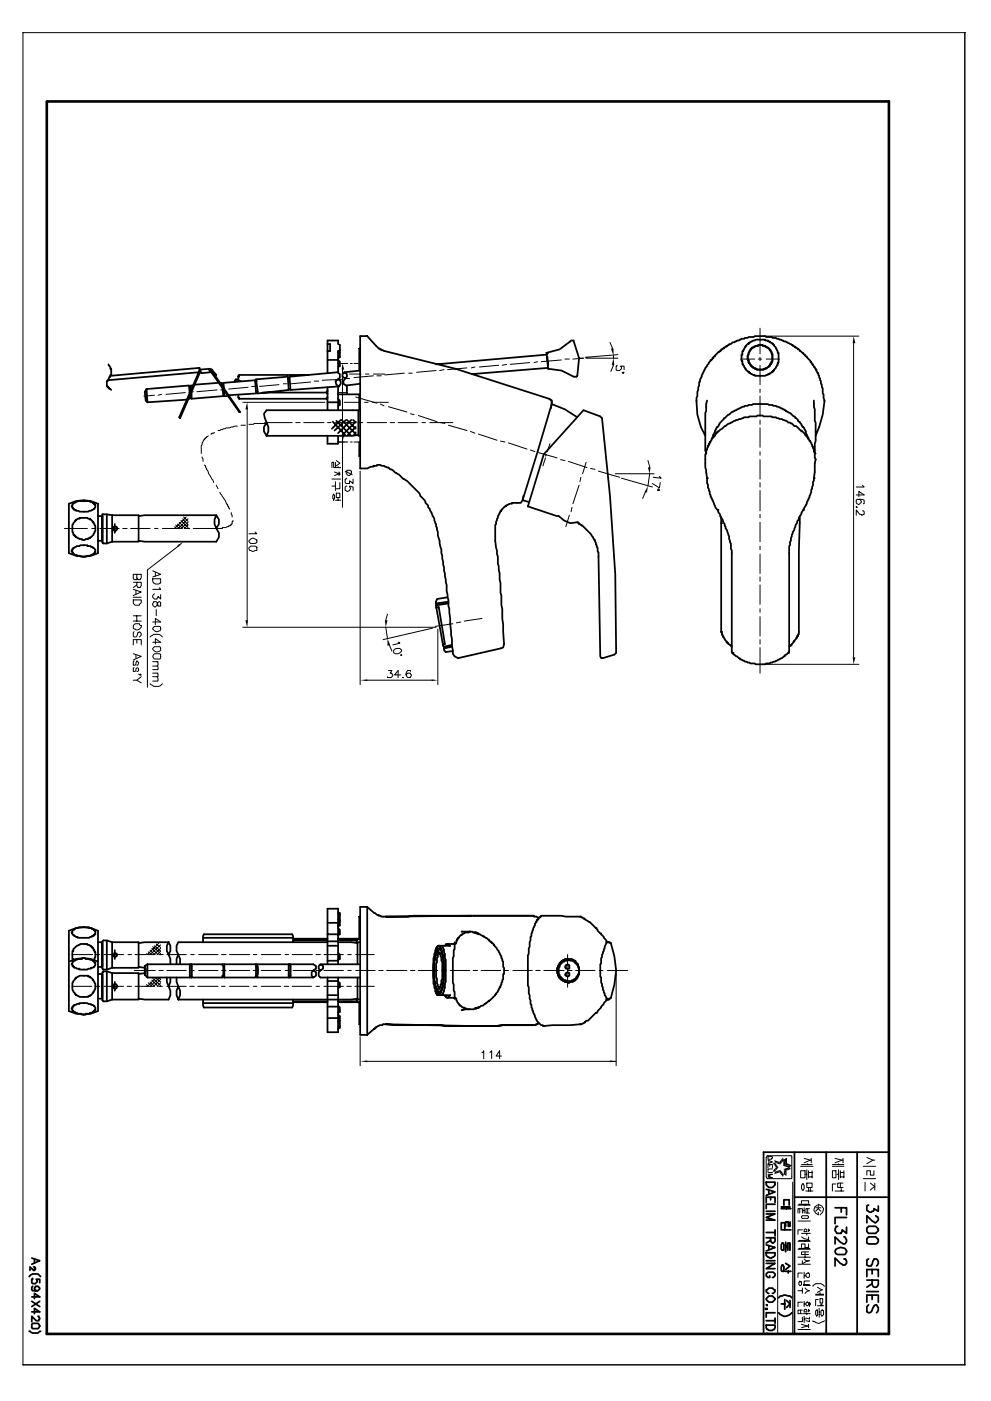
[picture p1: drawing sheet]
<svg xmlns="http://www.w3.org/2000/svg" width="297mm" height="420mm" viewBox="0 0 297 420" stroke-linecap="round" stroke-linejoin="round" font-family="sans-serif">
<g fill="none" stroke="#000" stroke-width=".53">
<path d="M32.5 109.3l.6 .8v.5h.2v1.8h-.2v.6h-.3l-.5 1.3h-.3v1.6h.3l.2 .5 .8 .5M43.9 116.7l-.5 .8 .3 2.6 .5 .5 11.9-.7M43.9 116.7l.3 3.9M43.9 116.7l12.7-1.1 .3 2.4M56.6 115.9h.6M56.9 119.3v.3h-.3M57.4 117.7v1.6M57.9 115.6h-.7v1.3M59.5 111.7l-27.2 2.3M59.8 110.9l3.2-.3 .5 .3 1.3 1.5-.2 .3M63.2 110.9l8.8 12.7h-.3l-8.7-12.5 .2-.2h-.5l.3 .8-2.7 .2-.2-.8h-.3l.3 .3-6.1 14-.3-.3 6.1-14v-.8l-26.7 2.4M65.4 114.8l-6.9 .6"/>
<path d="M65.9 114.8h.5l.3 1.1M66.4 115.1h.5M66.7 116.7l.2 1.8M66.9 118.5v.3l-9.5 .8v-.3h-.5v-.5M66.9 118.5h.3v.3h.8M67.2 116.7l-.3-1.9 9.6-.8 .2 3.5h.6M67.2 117.5v1M70.6 113.8v.5M71.4 119.1l.3 .5zM71.4 113h.3M71.4 113v1.3M71.4 118.5v.6"/>
<path d="M71.7 112.4l-.3 .6M71.7 112.4h20.6M71.7 119.6h26.2M72.2 114.3h-.5l-.3-.5h-.8l-.2 .8M76.5 114.3h.5M76.7 113.8l9.6-.8 .2 3.9-9.2 1.1zM76.7 117.5v.5l-8.2 .5M78.6 117.7h19.3M86.8 113.2l-.5 .3M97.9 117.7l.3 .6M98.2 116.9v.6h-.3v.2M98.2 107.9h3.1l.6 .6v1.3l-.6 .3"/>
<path d="M98.2 119.1l-.3 .5zM98.2 116.1v6.9M98.2 103.2h.8v2.1h-.8M101.3 113.8l.6-.6v-1l-.8-.5-14.3 1.3 .3 3.7h-.6M101.3 113.8l.8 .5v.8l-.5 .8M101.3 113.8l-.8 .5 .3 1.1 .8 .5M101.3 119.6l.6 .5v1.3l-.6 .3M101.3 115.9v7.1M101.3 118.3h6.7M101.6 115.9l-14.5 1v-.2M101.6 105.6l.3 .2v1.4l-.6 .2M101.9 105v.6l-.6 .2"/>
<path d="M101.9 105v-1.6l-.6-.2v-1.1h-3.1v9.8M101.9 105l-.6 .3v6.4M103.2 111.7l.8 .5v.8l-.5 .5-.8-.5v-.8zM103.5 113.5l-.6 .8v.8l.8 .5 4.3-.5M104 115.6v2.7M107.7 118.3v4.7M108 104.5h-.3v6.6M108 111.1l-4.8 .6M163.8 105.8l3.9-1 3.5-2.7h.8l1.6 5.3-.6 5.3-.2 .3h-.8l-3.7-1.9-4-.5zM164 106.9l.3 2.6M164.3 105.8l-.5 .6-33.1 2.9M164.6 110.6h-.3v-.3l-22.7 1.9"/>
<path d="M223.3 104h.3v-.3l.8-.5 .2-.5 1.9-.8h2.9v.2h.8v.3h.5v.3l.8 .2v.3l.5 .2 .6 .8 .5 1.1v.5h.3v2.9h-.3v.8h-.3l-.8 1.6h-.2l-.3 .6-.8 .2v.3h-.5v.2h-.5l-.3 .3h-3.2v-.3h-.5l-1.1-.5v-.2h-.2v-.3l-.8-.5v-.3h-.3l-.5-1.3h-.3v-1.1h-.2v-1.8h.2v-1.1h.3zM227.8 103.4l1.6 .3v.3l.8 .2 .5 .8h.3l.2 1.1h.3v2.1l-.3 .3v.5l-.5 .3v.5l-1.3 .8h-.5v.3h-1.1M227.8 103.4l1.6 .3v.3l.8 .2 .5 .8h.3l.5 1.1v2.4h-.3v.5h-.2l-.3 .8-1 .5v.3l-1.9 .3M227.8 103.4h-.5v.3h-.8l-.5 .3v.2h-.6v.3h-.2l-.6 .8-.5 1.3 .3 2.1h.2l.6 1.1 1 .5v.3l1.6 .3M227.8 103.4h-.5v.3h-.8l-1.6 1.1-.8 1.8v1.3h.3a2.43 2.43 0 0 0 1.3 2.2v.2l1.1 .3v.3h1M79.9 126.7l.5 1.4v1.3l-.5 1.3-.8-1.3v-1.3zM98.2 130.7v2.4h3.1v-2.4M98.2 120.6h3.1M99.8 126.5l3.7 3.9M100.8 126.2l4.2 4.2M102.1 125.9l-2.6 2.7M102.4 125.9l4.2 4.3"/>
<path d="M103.7 125.9l-3.4 3.2M104 125.9l2.6 2.7M105.3 125.9l-4 4M105.8 125.9l.8 .8M106.6 126.5l-3.9 3.9M106.6 128.1l-2.4 2.3M106.6 129.6l-.5 .8M107.4 123v7.7h.6M107.4 130.4l-1.8 .3h-25.7M107.7 132.6v4.2h.3M108 123h-28.1l-.8 1.1 .8 2.6M165.1 122.5l.3-2.4-.8-.5-28.1-9-21.4-5.3-.3-.3h-.5v-.2h-.5v-.3h-.3l-3.4-3.7h-2.1v39.7h2.1l1-.5h.8v-.3h1.1v-.3l2.1 .3 1.3 .5 3.2 2.1 1.3 1.4 1.1 .5 2.6 2.6a2.54 2.54 0 0 1 1.3 1.9l1.4 1.3 .2 .8 .8 .8v.5l.6 .6 .7 2.1 .6 .8v.5l.5 1.1v.8l.3 .2 .2 2.4 1.1 4.2 .8 6.4 .8 4.2v1.9l.8 5.3 1 13.5 .6 .7 1 .6 13.5-3.2 .3-1.1-.5-10.5-.3-1.1v-2.9l-.3-.8-.2-5.8-1.4-9.8v-4.8l.3-.2v-.8l.3-.3 .2-1.3 .8-1.6h.3v-.3l1-1h.3v-.3l1.1-.5h.8v-.3h2.6l.5-.8 .3-1.3"/>
<path d="M173 125.1l-3.7-2.3-3.9-1.6-8.8 28.8 1.9 .5M174.9 123l5 1.9 .5 .5 2.4 23.3 1.6 23.5 .3 23.6-.5 .5-3.5 1.1h-.5l-.3-.6-.5-31.2-.3-.2v-1.1l-.5-1.1-.3-1.3h-.2l-.8-1.6-2.7-2.6h-.2v-.3l-.8-.2-.3-.6a5 5 0 0 1-5.8-1.8h-.5l-8.8-2.9 4.8-15.6zM211.4 130.7a19.4 19.4 0 0 1-2.6-11.4l.8-3.7v-1h.2v-.8l1.6-3.5 1.6-2.4 .8-.5v-.2l.5-.3v-.3l1.1-1h.2l.6-.8 .8-.3v-.3l.8-.2v-.3l.7-.3v-.2h.6l.5-.5h.5l2.2-1.1h.7l1.4-.5h1.6l.2-.3h3.2l.3 .3h1.8v.2h1.1l.2 .3 1.4 .3 .8 .5h.5l2.1 1v.3l.8 .3v.2l.8 .3 .5 .8 1.1 .5 .2 .6 .8 .5 1.1 1.6h.3l.2 .8h.3l.2 .8h.3l.3 .8h.2l.3 1h.3l.2 1.3 .6 1.1v.8l.2 .3v.7l.3 .3v1.6l.3 .3 .2 1.8a27.8 27.8 0 0 1-2.6 10.6M211.7 135.7v.3v-.3M211.9 120.1l-.2 1.1v2.1l-.3 .5v11.4l.3 .5M213.5 131.5l1.3-3.4 .6-.3 .2-.8 1.4-1.3v-.3h.2l2.1-1.8 3.2-1.6 1.6-.3 .3-.3h1l.3-.2h4.5l.3 .2h1l.3 .3 1.6 .3 2.1 1v.3l1.3 .5 1.1 1.1h.2l1.4 1.6h.2l.8 1.6 .5 .2 1.4 3.2M243.9 120.1l.3 6.1 .3 .5v5.6l-.3 .8v2.9h.3M244.5 129.4h.2M20.6 151.1a9.5 9.5 0 0 1 8.8 0v14.8a9.5 9.5 0 0 1-8.8 0zM21.7 151.1l1.6-.8h3.7v.2h.5l.5 .3 .3 .5h.3v.8l-.3 .6-1.8 .8h-2.7l-.2-.3h-.8v-.3h-.6v-.2l-.5-.3v-.5h-.3l.3-.3zM22.5 156.1l.8-.5h.5v-.3h2.4l.3 .3h.5v.2l.8 .6 .2 .5a3 3 0 0 1 0 3.4l-.7 .8h-.3v.3h-.5v.3h-.8l-.3 .2h-.8v-.2h-.8l-1-.6-.6-.8h-.2v-.5l-.3-.3v-2.1zM32 154.2v8.8"/>
<path d="M33.6 154.5l-2.9-.3v4.3v-3.7h-1.3M33.6 154.5h7.9v8h-7.9M33.6 154.5v8M34.1 158h.8l.3 .5-.3 .5-.5 .3-.5-.8zM34.4 157.2v2.6M64.8 154.5h-21.4l-1.9 .3M64.8 158.5l-.5-1.3v-1.4l.5-1.3 .8 1.3v1.4l-.8 1.3 .8 1.3v1.3l-.8 1.4h-21.4l-1.9-.3M211.9 143.4a23.2 23.2 0 0 1-.2-8.5h.2l.3-1.3h.3v-.5h.2v-.5h.3l.5-1.4 .8-.5 .5-1.1 .6-.2a16.3 16.3 0 0 1 7.1-4l.5-.3h1.4l.2-.2h2.2l.2-.3h1.6l.3 .3h2.3l.3 .2h1.1l1 .6h.8l1.3 .5 .6 .5 1 .3 .8 .8h.6l1.3 1.3h.2v.3h.3l.8 .8 .8 1.3h.3l.2 .8h.3l.5 1v.6h.3l.2 1.6h.3v1.8l.3 .5-.3 1.1v2.6l-.3 1.9M211.9 143.4v1.6l.3 .3v1l.5 1.1 .3 1.6 .8 1.3 .8 2.1 .5 .5M211.9 143.4h.3M215.1 152.9l1.6 3.5a25.9 25.9 0 0 1 2.6 9.5v29.9h.3M215.1 152.9h.3"/>
<path d="M215.9 154.8l.3 .5v1.6M216.2 156.9v32.5M216.2 156.9h.2M239.7 154.8l-.2 10.3v25.1h-.3l-.3 1.1h-.2l-1.4 2.1-.5 .3M240.8 152.9l-1.9 3.5v.5l-1.3 2.6-.5 1.9v.8l-.3 .3v1l-.3 .3v31.7l-.2 .3M240.8 152.9h.2M243.9 143.4l-.2 2.1-.5 1.3-.3 1.6-1.1 2.1v.6l-1 1.8M243.9 143.4h.3M21.7 164.6l1.3-.8h.8l.3-.3h2.1v.3h1.1v.2h.5v.3l.8 .5v.8h-.3l-.5 .8-1.9 .3a1.72 1.72 0 0 1-1.8 0h-1.1v-.3l-1-.2v-.3h-.3v-.5h-.3v-.3h.3zM29.4 162.2h1.3v-3.7v4.2h.3v.3h1l1.6-.5M134.1 179.1l-3.1 .5-.3 1.9M130.7 182.3l.8-.3 1.9 11.1h-.6"/>
<path d="M133.1 193.9v1.1l.5 .5 2.1-.2M134.4 181l-3.7 .5 2.1 12.2 .3 .2M134.4 180.4l-3.7 .6M135.5 193.9l-2.4 .6M135.5 193.4l-2.4 .5M216.2 189.4v.3h.2v.8h.3v.5h.3l.8 1.6h.2v.3h.3v.2l1 .8M216.2 189.4h.2M219.1 193.7h.2M219.6 195.8l.3 .5 2.4 1.6 2.6 1.1h1.3l.3 .2h2.9l.3-.2h1l.3-.3 1.3-.3 2.1-1 1.9-1.6M219.6 195.8h.3M236.3 195.8h.2M236.8 193.7h.3"/>
<path d="M236.8 193.7l-.3 .2M21.7 279.1l.5-.2v-.3l1.4-.5h3.1v.2h.8v.3h.5v.3l.6 .2v1.1l-.6 .3v.2h-.5v.3h-.5l-.3 .2h-3.4v-.2h-.5l-1.1-.8-.3-.5h.3zM25.1 278.1l-2.3 .2-2.2 .8v24.1l2.2 .8 2.3 .3M25.1 278.1l2.2 .2 2.1 .8v9.3l-2.1-.8-2.2-.3M98.2 276.8h3.1M101.3 278.3l.6 .6v1.3l-.6 .3M101.3 273.6l.6 .2v.6l-.6-.3M101.3 275.7l.6 .5v1.3l-.6 .3M101.9 274.4v1.6h-.3M108 274.9h-.3v6.6l-.8 .5h-5.6M110.1 272l2.1 1.8 .8 .6h.5v.2h.5l.3 .3h1.6M110.1 272h-2.1v38.4h2.1"/>
<path d="M110.1 272v38.4M115.6 274.9h6.6l1.6-.3h17.5zM138.6 279.4h-.2h2.4M140.8 279.4l-.3 .3h-1.1l-1 .5v.3h-.3l-.5 .7h-.3v.3h-.2v.5h-.3v.8M140.8 279.4h.8l.5 .3M140.8 279.4h.2M141.3 274.6h18.8M159.8 274.6l.3 .3h.8l.5 .3v.2M173.8 274.9l-11.6-.3-.3 .6-.5 .2-.3 .6h-.2v.5h-.3l-.3 .5v.5l-.5 .8-.3 1.4-.2 .2v.8l-.3 .3-.2 2.9-.3 .5v1.6l-.3 .5v9l.3 .6v1.8l.3 .5 .5 3.8 .2 .2 .3 1.3 .5 .8v.6a4.8 4.8 0 0 0 1.9 2.3h.5v.3h.3M173.8 274.9l1.4 .5v.3l1.5 .8 1.9 1.8M173.8 274.9h.3M178.6 278.3l.5 .8 .8 .8h.3v.3l1.8 2.4"/>
<path d="M178.6 278.3h.3M21.7 288.4l1.6-.8h1.3v-.3h.8l.3 .3h1.3v.3l1 .2v.3l.6 .3v.8l-.3 .5-1 .2v.3h-.8l-.3 .3h-2.4v-.3l-1.6-.3v-.2l-.5-.3v-.5h-.3l.3-.3zM22 287.9v-.3h-.3v-2.4h.3v-.5l1-1.1 1.1-.5h2.1v.3l1.1 .2 .5 .8h.2v.6h.3v.5h.3v1.6l-.3 .2v.6h-.3M22.8 293.2l1-.6h2.7v.3h.5v.3h.3l.5 .7h.2v.3a3 3 0 0 1 0 3.5h-.2l-.5 .7h-.3v.3h-.5v.3h-2.7l-1-.6-1.1-1.5v-2.2zM25.1 287.3l-2.3 .3-2.2 .8M29.4 299.5h1.3v-3.7v4.2h.3v.3h1l1.6-.5M29.4 290h1.3v-3.7v4.2l.3 .3h1l1.6-.6M29.4 282.6h1.3v3.7v-4l.3-.3h1l1.6 .6M29.4 288.4v14.8l-2.1 .8-2.2 .3M32 282v8.8M32 291.3v9M33.6 291.8l-1.6-.5h-1v.3h-.3v4.2v-3.7h-1.3"/>
<path d="M33.6 291.8h7.9v8h-7.9M33.6 282.6h7.9v7.6h-7.9M33.6 282.6v7.6M33.6 291.8v8M33.9 286.3l.5-.6 .8 .6-.3 .5-.5 .3zM34.1 295.3l.3-.3 .5 .3 .3 .5-.3 .5-.5 .3-.5-.8zM34.4 285v2.6M34.4 294.5v2.6M41.5 290l1.9 .2M43.4 289.7v.5l.3 .3v1.3l-.3 .6 .8 .8M43.4 291.8l-1.9 .3M43.4 289.7v2.7h.3"/>
<path d="M44.2 289.2h13M44.2 289.2l-.8 .5M44.2 289.2v4M50 293.2v1.3l.5 1.3M50.5 295.8l.6 1.3v1.3l-.6 1.4h-7.1l-1.9-.3M50.5 282.6h-7.1l-1.9 .2M50.5 282.6l.6 1v1.6l-.6 1.1-.5-1.1v-1.6zM50.5 286.3l.6 1.3v1.6M51.1 293.2v1.3l-.6 1.3M52.9 293.2v1.3l.5 1.3M53.4 286.3l-.5 1.3v1.6M53.4 286.3l.6 1.3v1.6"/>
<path d="M53.4 295.8l.6 1.3v1.3l-.6 1.4-.5-1.4v-1.3zM56.9 289.2v4h-12.7M56.9 289.5h.5M57.2 292.9v.3h.2M57.4 292.6v.6M57.4 289.2h-.2v.3M57.4 289.2v3.7h-.5M57.4 289.2h9.5M60.9 282.6v-1.9l.2-.5h26.5l.2 .5v1.9M60.9 299.8v1.8l.2 .6h26.5l.2-.6v-1.8M60.9 281.2h26.9M66.7 289.2l.2 .5v2.7l-.2 .2v.6h-9.3"/>
<path d="M66.7 292.9h.5h-.3M66.7 289.5h.5M67.2 292.6v.6M67.2 289.2h9.5v3.7l-.2 .3h-9.3M67.2 289.2v4M67.2 289.2l-.3 .3M76.7 289.5h.3M76.7 292.9h.6M77 289.5v.5l.3 .2-.3 3M77 289.2l.3 .5v2.7l-.3 .2v.6M77 289.2h16.9l.8 .5v.8l-.8 .5M77 289.2v.3"/>
<path d="M86.5 289.2v4h-9.5M86.5 289.5h.3M86.5 292.9h.3M86.8 289.5h.3v3.1h-.3v.3M86.8 293.2h7.1M86.8 289.2v.3M86.8 292.9v.3M87.1 289.2v3.7l-.3 .3M87.8 281.5h10.4M87.8 282h10.4M93.4 291.6l.5-.6 .8 .6v1l-.8 .6-.5-.6zM95.5 289.7l.5-.5 .8 .5v.8l-.8 .5-.5-.5z"/>
<path d="M96 291l-.5 .6v1l.5 .6h12M96 289.2h12M98.2 282.6h-44.8l-.5 1v1.6l.5 1.1M98.2 289.2v-16.7h3.1v16.7M98.2 293.2v16.4h3.1v-16.4M98.2 280.2h3.1M98.2 282.3h3.1M98.2 283.6h3.1M98.2 288.1h3.1M98.2 298.4h3.1M98.2 294.2h3.1M101.3 285.7l.6 .6v1.3l-.6 .3"/>
<path d="M101.3 294.5l.6 .2v1.4l-.6 .2M101.3 282.6h4l1.9 .2M101.3 281.5h6.7M106.9 281.5v1.3M106.9 299.5v1.1M107.2 293.2v6.6h.8M107.2 299.5l-1.9 .3h-51.9M108 282.6h-.8v6.6M129.9 291v1.9l.3 .3v1.8h.2v1.1h.3v.5l.5 .8h.8M130.7 284.4l.5-.8h.6v.3h.2v.5h.3l.3 1.6 .2 .3v1.3l.3 .3v6.3l-.3 .3v1.6l-.2 .2-.3 1.4-.5 .7h-.8v-.5h-.3M130.7 284.4l-.3 .6v.7l-.2 .3v1.1l-.3 .2v7.7l.3 .3v1h.2v1.1h.3v.5M130.7 297.9l.5 .5h3.7l-.2 .6-.6 .2"/>
<path d="M131 284.4h.8l.5 .8 .3 1.9 .2 .2v2.4l.3 .5-.3 4.8h-.2v1.3h-.3v.8h-.3v.6h-.2v.2h-.6l-.2-.5h-.3l-.3-1.9-.2-.2v-1.6l-.3-.3v-4.5l.3-.5v-1.6l.2-.3 .3-1.5h.3zM131 285.5h.5l.3 .5h.2l.3 2.1 .3 .3v5.3l-.3 .2v1.4h-.3v.8h-.2v.5h-.8v-.3h-.3l-.3-1.8-.2-.3v-6.3h.2v-1.4h.3zM131.8 285.7h-.3l-.3 .6v.8h-.2v1.6l-.3 .2v4.3l.3 .2v1.6l.8 1.6M132 284.7l-1 .3v.5h-.3l-.3 1.6-.2 .2-.3 3.7M132.6 283.6l.2 1.1h.3v1l.3 .3v1.3l.2 .6v6.6l-.2 .2v1.6l-.3 .3v.8l-.5 1M133.4 283.6l.2-.5h.8l.3 .5h.2h-3.7l-.5 .8M133.4 298.4v.3l.7 .5M134.1 299.2h2.4M134.1 283.1h2.4M136 283.1h.3v-.5l.2 .5h-.2v1.6l-.3 .3v1.8l-.3 .5v7.4l.3 .6v1.8l.3 .3v1.6l.2 .5-.5-.3M136.8 299.5l.3 1.1 .5 .8h.3v.2l.7 .6h.6v.2l1.6 .3M143.4 280.2v-.3l-1.3-.2h.8v.2l.5 .3h.5l1.1 .5v.3l1.6 .8v.2l.5 .3 .3 .5 .8 .6v.2l1.3 1.6 .8 1.6 .3 1.3 .2 .3v1.6l.3 .2-.3 3.5-.2 .2-.6 2.2h-.2l-.6 1.3-2.4 2.6h-.2v.3l-1.1 .5v.3l-.8 .5h-.5l-.8 .6"/>
<path d="M167.7 289.5l1.1-1.1 1.9-.5 .2 .2h.8l.5 .3 .3 .5 .5 .3 .3 1h.3v1.6l-.6 1.1h-.2v.3l-.8 .5v.2h-.5l-.3 .3h-1.6v-.3l-1.1-.2-.2-.5a3.6 3.6 0 0 1-.8-3.2h.2zM168 288.4l.8-.3v-.2h.5v-.3h1.1h-.8l-1.1 .5v.3l-.5 .3-.3 .8h-.2v.5h-.3v2.1l.5 1.1h.3v.2l.8 .5v.3l.5 .3h.8l.3 .2-.3-.2h-.8l-1-.6-.3-.5-.5-.2v-.6h-.3v-.5l-.2-.3v-1.6h.2v-.5zM169.6 291.8l.5-.2 .6 .2v.8l-.6 .3-.5-.3-.3-.2zM169.6 289.5l.5-.3 .6 .3v1h-1.1l-.3-.5zM170.4 287.6h1.1l.5 .3v.2h.5l.5 1.1h.3v.5l.3 .3v2.4h-.3l-.3 1h-.2v.3h-.3l-.3 .5-.5 .3h-.8l-.5 .2M181.8 282.6h1v.2h.3M183.1 299.2l-.5 .3v.3h-.8v.2l-2.7 3.2v.3l-.5 .2M183.1 282.8l-1.3-.2-.6 1.8-.2 .3v.5l-.3 .3v.5l-.3 .3v.8l-.2 .2v1.6l-.3 .3v3.7l.3 .3v1.5l.2 .3 .3 1.9 1.1 2.6 .5 .3 .8-.6M183.1 282.8a22 22 0 0 1 0 16.4M21.7 301.9l.5-.3v-.2l1.6-.3v-.3h2.4l.3 .3h.8v.3l1 .2 .3 .6v.7l-.6 .3v.3l-1 .2v.3l-2.4 .3-.3-.3-1.8-.3v-.2l-.8-.3v-.5l-.3-.3h.3zM60.9 300.8h26.9M87.8 300.6h10.4"/>
<path d="M87.8 300.3h10.4M98.2 305.3h3.1M98.2 301.9h3.1M101.3 301.6l.6 .6v1.3l-.6 .2M101.3 304.3l.6 .5v1.3l-.6 .3M101.3 300.3h5.6l.8 .3v6.6h.3M101.3 300.6h6.7M101.6 306.1l.3 .3v1.8l-.6 .3M101.9 307.7l-.6 .3M112.2 308.5l-2.1 1.9M112.2 308.5h.3M115.6 307.2l-1.8 .2-1.6 1.1"/>
<path d="M115.6 307.2l26.2 .5h-8.2l-1.6-.3h-12.9zM140.8 302.7l-2.4 .2h.2M140.8 302.7h1.3M141.8 307.7h.3M142.1 307.7l17.7-.3zM142.3 302.4l-.2 .3 1.3-.5zM143.4 302.2h.3M161.4 306.9h-.3v.3h-.5v.2h-.8M163 307.7h.3M173.8 307.2l-10.8 .5M173.8 307.2h.3M178.6 303.7l-2.4 2.4h-.5l-.3 .5-1 .6h-.6"/>
<path d="M178.6 303.7h.3M229.7 354.5h2.6v.8l-.8 .8h-1l-.8-.8zM229.7 356.7l2.6 .7-2.6 1.1M230.5 356.9v1.1M231 359v.8M238.1 345.5v54.5M238.1 359h28.3M247.7 345.5v54.5M256.9 345.5v54.5M266.4 345.5h-37.5v54.5M9.5 377.3l2.4 .8-2.4 1M10.1 379.9l.5 .3v.5l-.5 .3v-.3h-.3l-.8-.8v1.1"/>
<path d="M10.3 377.6v1M229.7 360.6v-1.6h2.6v1.6M229.7 364.1h2.6l-2.6 1 2.6 .8h-2.6M229.7 371.2h2.6v1.1l-.5 .5-.8-.5v-1.1M229.7 373.3l2.6 .8-2.6 1.1M229.7 375.7h2.6a1.38 1.38 0 0 1-1.6 1.6 1.44 1.44 0 0 1-1-1.6zM229.7 378.9h2.6l-2.6 1.6h2.6M229.7 363.3h2.6M229.7 369.6h2.6M229.7 378.1h2.6M230.5 373.6v1M231 372l-1.3 .8"/>
<path d="M232.3 361.2h-2.6v1.3M232.3 368.8v1.9M234.2 361.9h2.6M234.2 362.5h2.9M234.4 372.8h.3l.3 .5v1.3l-.3 .3-.5-.3v-1.3zM234.4 379.4h.3l.3 .5v1.1l-.3 .3-.5-.3v-1.1zM234.7 374.9h.3M235 361.4v-1.6h1.5v1.6M235.2 368.8h-1v-2.1h1v2.1h1.9M235.5 378.9l1.3 .8-1.3 1M235.5 372.5v2.9M235.5 373.9h.5"/>
<path d="M235.7 361.9v.6M236 374.9v-2.1h.8v2.1M236.5 372.8v2.1M236.8 366.4v1.4h-.5v-1.4h-.8v1.4M250.3 362.2h3.4v2.1M250.6 374.6a2.04 2.04 0 0 1 3.1 .6l-.5 1h-2.1l-.5-.2-.3-.6zM251.1 367.8h-.5a1.65 1.65 0 0 0 .2 2.1h1.4l.2-1.1 1.3 1.1v-1.9M252.2 362.2v1.3M252.9 370.9a1.07 1.07 0 0 1 .9 1.2 1.07 1.07 0 0 1-1.1 1l-2.4-2.2v2.2M252.9 377.6h.6l.2 .5v.8l-.5 .5a4.7 4.7 0 0 1-2.9-2.1v2.4M253.7 365.1h-3.4v1.9M259.8 368.3l.6-.5h2.1l.8 .8v.5l-.8 .8h-2.1l-.6-.5z"/>
<path d="M259.8 371.5l.6-.6h2.1l.8 .8v.6l-.3 .5-.5 .3h-2.1l-.6-.3zM260.4 361.4l-.6 .3v1.3l.8 .5 1.1-.2 .2-.3v-.5l1.4 .8v-1.6M260.4 377.6l-.6 .2v1.6l.6 .3h.7l.8-2.1h.8a1.28 1.28 0 0 1 0 2.1M262.5 364.6l.5 .3 .3 .5v.5l-.8 .8-1.1-.5-1.6-1.6v2.1M8.7 382.8l1.1-.7h1.6l.8 .7M8.7 399.3a4.1 4.1 0 0 0 2.7 .5l.8-.5M9.5 388.9h2.4l-1.6-1v1.6M9.5 393.4h2.4l-1.6-1v1.6M9.5 390.3l2.4 1.5M9.8 383.4v.2h-.3v1.1l.3 .3h.8l.5-.6v-.5l-.2-.3h1v1.1M9.8 385.8l-.3 .2v.8l.3 .3h1.6l.5-.8-.5-.5h-.8l-.3 .8 .3 .5h.5M9.8 396.9h1.6l.5 .8-.3 .5-.2 .3h-1.6l-.3-.3v-1.1z"/>
<path d="M11.4 394.8h.2l.3 .5-.3 .8h-.7l-1.4-1.3v1.5M11.9 390.3l-2.4 1.5M229.4 392.4v.2h.5v-.2l-.2 .2h.2M229.7 389.5l.8-.8h1l.8 .8v.2l-.8 .8h-1l-.8-.8zM229.7 391.3h.2v.3zM229.7 397.4h2.6v.8l-.3 .5-.5 .3h-1l-.6-.3-.2-.5zM229.7 396.1h2.6M230.5 387.9l-.8-.6v-.5l.8-.5h1l.8 .5v.5l-.8 .6M230.7 382.6v.5h-.5l-.5-.5v-.5l.5-.6h1.6l.5 .6v.5l-.8 .5M232.3 393.7h-2.6v1.3M232.3 395.3v1.6M233.4 389.2l.5-.5 1.1-.3 1.8 .3 .5 .5"/>
<path d="M233.4 393.7a2.38 2.38 0 0 0 3.9 0M234.2 391.1h1M234.7 381.3h.3M235.2 381.3h1.9M235.2 389.7v2.9M235.7 390l1.1 1.1-1.1 1M236.3 381.3v.5M236.8 390v2.1M259.8 382.8v-2.1h3.5v2.1M259.8 383.9h3.5v1.3l-.6 .8h-.8l-.2-.2-.3-.6v-1.3M259.8 390.5v-2.1h3.5v2.1M259.8 387.3h3.5"/>
<path d="M260.4 391.3l-.6 .5v1.6l.6 .3 .7-.3 .8-1.8 .8-.3a1.51 1.51 0 0 1 0 2.4M261.4 380.7v1.4M261.4 388.4v1.3M261.4 385l-1.6 1M229.7 400l.2-.2v.2z"/>
</g>
<g fill="none" stroke="#000" stroke-width=".3">
<path d="M6.9 9.8h282.3v399.5h-282.3zM289.5 9.8h-.3v399.5M227.8 98.4v7.7M46.3 118.5l-3.2 .3M48.4 118.3l-1 .2M55.6 117.7l-5.9 .6M57.9 117.5l-1.3 .2M65.1 116.9l-6.1 .6M67.2 116.7l-1.1 .2M70.4 114.3h1M74.3 116.2l-5.8 .5M75.4 115.9h1.3"/>
<path d="M83.6 115.4l-5.8 .5M84.9 115.1h1.1M93.1 114.6l-5.8 .5M94.2 114.3h1.3M98.2 102.1h.2M101.3 117.7h2.7M101.3 109h2.9M102.4 113.8l-5.8 .2M102.7 110.9v41.2M103.7 113.5h1.1M104.8 112.2h3.4M105 109h.6"/>
<path d="M106.1 109h1.8M106.6 119.1l6.4 1.8M109.5 112.2h1.1M111.9 112.7l-5.8 .5M111.9 112.2h3.5M113 112.7h1.3M121.2 111.9l-5.8 .5M122.5 111.9h1.1M130.7 111.1l-5.8 .6M133.1 110.9l-1.3 .2M140 110.3l-5.9 .6M142.3 110.1l-1 .2"/>
<path d="M149.5 109.5l-5.8 .6M151.9 109.3l-1.4 .2M158.7 108.7l-5.8 .6M161.1 108.5l-1 .2M168.3 107.9l-6.1 .6M169.3 107.7h1.4M173.6 107.4h1.3l-3.2 .3M175.7 107.4h9.5M182.8 102.7l.8 1.8M183.9 106.6v.8M183.9 109.5l-.8 1.9M184.9 109.5v.3h-.2v1.1l.2 .2h.8l.6-.5v-.5l-.3-.3h1.1v1.1"/>
<path d="M185.2 106.4l-9.8 .8M186.5 111.7h.6l-.3 .2h-.3zM222 107.7h4.2M227.3 107.7h1M227.8 107.2v1M227.8 109.5v5.9M227.8 116.7v1M227.8 118.8v6.1M228.6 100.8h28.8M229.7 107.7h3.9M255.9 102.9v94.2M60.6 137.1l.3 .5v.8"/>
<path d="M61.4 139.4l2.6 5.3M62.4 130.7l-.5 .3-.3 .5h-.2v.3h-.3l-.5 1v.6l-.3 .2v2.4M64.3 129.6l-1.1 .6M71.2 127.8h-.8l-1.6 .5h-1.1l-1.8 .8h-.5M72.2 127.5h1.4M72.8 120.6h24.6M74.1 122.8v63.2M87.6 126.7h-8.2v.3h-3.2l-.3 .3h-1.3M88.6 126.7h1.4M91 126.7h6.1M98.2 126.7h1M100.5 138.6v1.6h1.6"/>
<path d="M100.5 126.7h5.9M100.8 138.1l1.1 .8-1.1 .8M101.3 140v.2M101.3 132.6h2.9M103.2 120.6h4.7M105 132.6h.6M106.1 132.6h1.8M107.7 126.7h1M107.7 136.8h.2M109.3 120.6h1M110.1 126.7h5.8M111.7 120.6h4.7"/>
<path d="M114 121.2l1.1 .5M116.4 122l5.6 1.6M116.9 126.7h1.4M119.3 126.7h5.8M123 124.1l1.1 .3M125.4 124.6l5.6 1.9M126.5 126.7h1M128.9 126.7h6.8M132 126.7l1.3 .3M134.4 127.5l5.6 1.6M141 129.4l1.3 .5M143.4 130.2l5.6 1.8"/>
<path d="M150 132.3l1.3 .3M152.4 132.8l5.6 1.9M159 134.9l1.3 .6M161.4 135.7l5.6 1.6M163.5 137.3l-.8 2.4M163.8 136.3l-.3 .5M164.8 133.1l-.8 2.4M168 137.8l1.3 .3M170.4 138.4l5.5 1.8M175.7 138.6l-1.1 3.5M194.2 138.1l.5 1.9M227.8 125.9v1.4"/>
<path d="M227.8 128.3v5.8M227.8 135.5v1M227.8 137.8v5.9M19.3 158.5h6.9M27.5 158.5h1.1M29.9 158.5h5.8M36.8 158.5h1.3M39.2 158.5h5.8M46.3 158.5h1.1M48.7 158.5h5.8M52.4 158l.3 .5M52.7 157.4l1 1.1"/>
<path d="M53.2 157.2l1.6 1.3M53.7 156.6l1.9 1.9h1.3M54.2 156.1l2.2 2.1M54.8 155.6l1.6 1.8-1.1 1.1M55 155l1.4 1.4M55.8 155l-3.4 3.5M56.4 156.6l-2.2 1.9M56.4 155.6l-3 2.9M64.8 145.5l.6 1.1M65.9 147.6l1.6 2.4 .5 1.3h.3v.6h.2v.5h.3v.3M69.3 153.7l.3 1.3M69.8 156.1v.3h-.2v.8h-.3l-.2 .5h-.6v.3h-.5l-.3 .2h-1v.3h-8.8"/>
<path d="M76.5 159.5l.5 .6h-2.4M99.5 140.2v-1.6h.5v1.6h.5M99.5 143.7h2.6M99.5 145.8h1M100 148.2a1.51 1.51 0 0 1 0 1.8 1.51 1.51 0 0 1 0-1.8zM100.3 141.6l1.3 .5-1.3 .5M100.5 144.5v2.6M100.5 150h1.6M100.8 147.9h1.1v1.3h-1.1zM101.3 149.5v.5M101.6 141.6v1M101.9 144.7v1.9h-1.1"/>
<path d="M101.9 141.8v.5M103.5 141.3l2.1 1M104 141h1l.3 .3v.8l-.5 .5-.8-.3-.3-.5zM104 143.4l-.5 .3v1l.2 .3h1.1v-.8l1 .8v-1.3M104 145.8l-.5 .3v1l.5 .3 .8-.3 .2-.5-.2-.8 1 .3v1M107.9 141.3v64M170.7 154.5l-1.1 3.5M171.4 152.1l-.2 1.4M173.6 145.5l-1.9 5.6M174.1 143.1l-.3 1.4M177 140.5l1.3 .3M179.4 141.3l6.3 1.8"/>
<path d="M184.4 142.1h11.7M186.3 143.4l9.2 2.7M193.4 147.6l-.8 1.9M194.7 142.1l-.5 3.7M197.1 146.8l.3-.2 .2 .5h-.5zM197.6 142.9l.6 .5-2.4-.3M197.9 144.7l-.3 1.6-2.1-1.3M227.8 144.7v1.4M227.8 147.1v6.1M227.8 154.3v1M227.8 156.6v5.9M256.6 148.4h2.4l-1.6-1v1.6"/>
<path d="M256.6 151.9l.3 .2h-.3zM257.4 149.8h.3l.5 .7-.8 .8-.8-.5v-.8l.3-.2h1.6l.5 .2v1.1h-.2M258.5 145.5l.5 .6h-2.4M258.5 153.2l.5 .3v.8l-.8 .2v-.2h-.5l-1.1-1.4v1.6M40 174.6h2.3v1.1l-.2 .5h-.8l-.3-.5v-1.1M40 176.7l2.3 .8-2.3 1.1M40 179.9h2.3v.8l-.5 .8h-1.3l-.5-.5zM40 179.1h2.3M40.7 177v1.1M41 172.2v1.1l.3 .5h.8l.2-.5v-1.1h-2.3v1.4l.2 .2h.8v-.5M41 175.4l-1 .8M45.8 171.2l2.4 1-2.4 .8"/>
<path d="M45.8 173.6h2.4v1.3l-.6 .3h-1l-.6-.3-.2-.5zM46.3 178.1l-.5 .5v.5l.5 .6h.8l.3-.8 .8 .8v-1.4M46.6 171.7v1.1M47.9 176.2l.3 .5h-2.4M53.4 163.8l-9.2 7.1v35.2M74.6 162.2l.5-.5 .8-.3 1.1 .5v.8l-.5 .3h-1.4zM74.6 164.3l.5-.5h1.4l.5 .2v1.1h-.5a1.17 1.17 0 0 1-1.9-.5zM227.8 163.8v1M227.8 166.2v5.8M227.8 173v1.4M227.8 175.4v5.8M40 187.6l.5-.5h1.3l.3 .5h.2a1.3 1.3 0 0 1-.7 1.2 1.3 1.3 0 0 1-1.4-.2l-.2-.2z"/>
<path d="M40 193.4v-1.6h2.3v1.6M40 196.1l2.3 .7-2.3 1.1M40 184.7h2.3M40 186.3h2.3M40.2 189.4l-.2 .3v1.1l.2 .2h.5l.3-.2 .3-1.1 .5-.3 .5 .6v.5l-.5 .5M40.2 198.2l-.2 .2v1.1h.5l.2-.3 .3-1 .5 .5-.2 .8h-.3M40.7 196.3v1.1M41 184.7v1.6M41 191.8v1.1M45 191a3.2 3.2 0 0 1 2.6-.8l1.1 .8M45.8 186.5h2.4l-1.6-1v1.8M45.8 188.4l.5-.5h1.6a.94 .94 0 0 1 0 1.3l-.8 .2a1.38 1.38 0 0 1-1.3-1z"/>
<path d="M45.8 192.6h2.4l-1.6-1v1.5M45.8 194.5l.5-.6h1.6a.94 .94 0 0 1 0 1.4l-.8 .2a1.38 1.38 0 0 1-1.3-1zM45.8 198.4h1.6M46 180.4h.8l.6 1.4h.8v-1.1l-.3-.3-.5 .3a1.38 1.38 0 0 1-1.1 1.3l-.5-.5zM46.3 196.1h1.6a1.32 1.32 0 0 1 0 1.5h-1.6l-.3-.2-.2-.6zM46.8 182.8v1.9M47.1 198.4l.3 .3v.8l-.3 .3h-1.3M47.1 199.8l.3 .2v.8h-1.6M72.8 188.1h57.9M115.6 188.1l.6 3.5M116.2 184.1l-.6 1.9M116.7 193.4l.8 1.9"/>
<path d="M118 195l.8-.5h1.1l.5 .5a1.51 1.51 0 0 1-2.4 .8zM119.3 192.6l.6 .3-2.2 .5M120.1 196.3h.3v.3h-.3zM129.6 188.4l-14.8 3.4M130.7 182h.3M131.2 188.6v16.7M132.8 193.7l.3 .2M135.7 187.1l-5.3 .8M138.1 186.5l-1.3 .3M144.5 185.5l-5.3 .8M227.8 182.6v1M227.8 184.9v5.9"/>
<path d="M227.8 191.8v1.3M227.8 194.2v7.7M228.6 199.2h28.8M40.2 200.3h-.2v1h.5l.5-1 .5 .3v.5l-.5 .2M41 204l1.3 .8M41.5 202.1l.3 .3h.5l-.2-.3v.3M42.3 202.9l-1.3 1.1h-1M45 205.1a3.2 3.2 0 0 0 2.6 .7l1.1-.7M45.8 201.9h1.6M47.1 201.9l.3 .2v.8h-1.6M47.1 202.9l.3 .6v.8h-1.6M110.1 204h19.3"/>
<path d="M116.4 201.1h1.1l-.6 .8h.6l.2 .8-.5 .5h-1v-.3M120.1 202.4h-1.8l1-1.3v2.1M120.9 203.2h-.3h.3M123 201.3v-.2h-.8a1.28 1.28 0 0 0 0 2.1h.8l.3-.5-.3-.8h-.8l-.5 .5M22 295.8h5.5M22 286.3h5.8M28.8 295.8h1.1M28.8 286.3h1.1M31.2 295.8h5.8M31.2 286.3h5.8M38.1 295.8h1.3M38.4 286.3h1"/>
<path d="M40.2 291h6.4M40.5 286.3h6.1M43.9 286l.5 .3M43.9 295.3l.5 .5M44.4 285.5l1.1 .8M44.4 294.7l1.1 1.1M45 294.5l1.3 1.3h-5.8M45 285l1.3 1.3M45.5 294l1.9 1.8M45.5 284.4l1.9 1.9M45.8 293.4l2.4 2.1M45.8 283.9l2.4 2.1"/>
<path d="M46.3 283.6l1.9 1.6-1.1 1.1M46.6 293.2l1.6 1.3M46.8 283.1l1.4 1.1M46.8 293.2l-2.6 2.6M47.6 291h1.3M47.6 295.8h1.1M47.6 286.3h1.3M47.6 293.2l.6 .5-2.2 2.1M47.6 282.8l-3.4 3.5M47.9 293.2l-2.9 2.6M48.2 283.4l-3.2 2.9M48.2 284.4l-2.2 1.9"/>
<path d="M48.2 294.7l-1.1 1.1M50 291h5.8M50 295.8h5.8M50 286.3h5.8M56.9 295.8h1.3M57.1 291h1.1M57.1 286.3h1.1M59.3 295.8h6.1M59.5 291h5.9M59.5 286.3h5.9M66.4 291h1.3M66.4 295.8h1.1"/>
<path d="M66.4 286.3h1.3M68.8 291h6.1M68.8 295.8h5.8M68.8 286.3h6.1M75.9 291h1.4M75.9 295.8h1.1M75.9 286.3h1.1M78.3 291h5.8M78.3 295.8h5.8M78.3 286.3h5.8M85.2 295.8h1.3M85.5 291h1"/>
<path d="M85.5 286.3h1M87.6 295.8h5.8M87.6 286.3h6.1M87.8 291h5.9M94.7 291h1.3M94.7 295.8h1.1M94.7 286.3h1.3M97.1 291h5.8M97.1 295.8h5.8M97.1 286.3h5.8M104 295.8h1.3M104.2 291h1.1"/>
<path d="M104.2 286.3h1.1M106.4 295.8h5.8M106.6 291h5.8M106.6 286.3h5.6M113.5 291h1.3M115.9 291h6.1M123 291h1.4M125.4 291h5.8M132.6 291h1M134.9 291h5.9M141.8 291h1.3M144.2 291h5.8"/>
<path d="M151.3 291h1.1M153.7 291h5.8M160.6 291h1.3M163 291h6.1M170.1 291h1.3M170.1 286.3v3.2M170.1 290.5v1.1M170.1 292.9v3.2M172.5 291h5.8M179.7 291h1M182 291h6.1M184.7 291.8v27.8"/>
<path d="M107.9 310.9v8.7M110.1 318.3h74.6M144.5 315.6h.2l.3-.5v2.4M146.8 315.6l.6-.5v2.4M150.3 316.7h-1.6l1.1-1.6v2.4M229.9 346.6h7.4v6.9h-7.4l-.2-.5v-5.9zM230.2 346.9h1.3v.5h-.3v.3h-1zM230.2 347.9l1.3 .6-1.3 .5M230.2 350.3v-1.1h1.3v1.1M230.2 352.2h1.3l-1.3 .5 1.3 .5h-1.3M230.2 351.6h1.3M230.5 348.2v.5"/>
<path d="M230.7 349.2v.6M231.5 350.6h-1.3v.8M233.1 354.5v45.5M234.9 347.9l.8-.5v1.6l1.4 .5-.6 .5-1.6-.5zM237.6 354.5v45.5M240 351.1h1.3v2.1h-1.3zM240 349.8h3.7M240.2 349.2h3.2M240.5 355.1h.3l.2 .5v.8l-.2 .5h-.3l-.3-.5v-.8zM240.5 355.1h.3M241 347.4l1.9 .5M241.3 352.2h.5"/>
<path d="M241.6 357.2h2.1M241.8 354.8h1.6v1.3h-1.6zM241.8 350.8v2.9M242.1 349v.2M242.4 351.1v2.1M242.4 356.4v.8M242.4 351.6h1M242.4 353h1M242.9 356.4v.8M243.2 347.9l-2.2 .8M243.2 347.4v1.3M243.4 351.1v2.1"/>
<path d="M249.5 351.1h1.1v2.1h-1.1zM249.5 349.2h3.4M249.5 349.8h3.4M250.3 357.2h2.6M250.3 347.4l2.1 .5M250.6 355.1h-1.1v2.1M250.8 352.2h.6M251.4 349v.2M251.4 350.8v2.9M251.9 351.6h1M251.9 353h1M251.9 351.1v2.1"/>
<path d="M251.9 354.8v1.3M252.1 356.4v.8M252.7 347.9l-2.4 .8M252.7 354.8h-1.6v1.3h1.6M252.7 347.4v1.3M252.9 351.1v2.1M258.8 349.8h3.7M258.8 353.5h3.7M259.3 354.5v2.7M259.8 347.1l1.9 .8h.5M260.9 354.8l1.3 1.1-1.3 1M261.7 347.9l-1.9 1.1"/>
<path d="M261.9 351.1v1.3h-1v-1.3h-1.1v1.3M262.2 354.8v2.1M239.2 363.8v-1.3h1.3v1.3M239.2 361.4h3.7M239.2 366.2h3.7M239.2 372.3h3.7M239.2 374.6h3.7M239.2 377h3.7M239.4 361.2h3.2M239.4 372h3.2M239.4 374.4h3.2M239.7 362.5v1.3"/>
<path d="M240.2 360.9v-.8h2.2v.8M240.2 370.9l.8 .6 1.4 .2v-.8M240.2 369.9h2.7M240.5 364.6h1.6l.3 .5a2.25 2.25 0 0 1-2.2 0zM240.5 368.8h-1.3v1.4M240.5 378.1v1h-1.3M240.5 363h.5M240.8 379.1h2.1M241 368.8l.6-.2 .2 .2v.6h-.8zM241 377.6l.6 .5h1l-1 .3-.8 .5M241 362.2v1.6M241.3 361.2v.2"/>
<path d="M241.3 372v.3M241.3 374.1v.3M241.3 375.4v.8M241.3 376.5v.5M241.8 369.9v.5M242.1 362.5v1.3M242.4 373.1v1h-1.1v-1h-1.1v1M242.4 375.4h-2.2v.8h2.2M242.4 368.6v.8M242.6 362.5h-1v1.3h1M242.6 368.8v.3M244.5 362.2h1.6"/>
<path d="M245 361.4l-.8 .5-.3 1.1 .6 .8 .8 .5v-.8M245.3 361.9v-.7l1 .5 .6 .8-.3 1-.8 .8M245.3 362.2v.3l.8 .8M245.3 362.5l-.8 .8M239.2 387.1h1.3M239.2 398.7h3.7M239.4 384.4h.3v-.2l.5 .2v.8l-.2 .3-.6-.3zM240 392.9v1.1M240.2 397.1l1.9 .6M240.5 381.8h-1.3v1.3M240.5 390.5h-1.3v1.3M240.5 392.9h-1.3v1.1h1.3"/>
<path d="M240.5 395v1.3h-1.3M240.5 386.3v1.6M240.8 385.2h1.8M240.8 385.5h2.1M240.8 394h2.1M241 392.9l.6-.3 .2 .3v.5h-.8zM241 381.5v1.9M241 390.3v1.5M241 394.8v1.8M241 382.6h.6M241 391.1h.6M241 395.6h.6"/>
<path d="M241.3 386.3l.5 .5 .8 .3-.8 .2-.5 .6M241.6 382.1l.8-.3 .2 .3v.8l-.2 .2-.8-.2zM241.6 390.8l.5-.3 .3 .3v.5l-.6 .3-.2-.3zM241.8 385.2v.3M241.8 394v.2M241.8 390.5h.3M242.1 381.8h.3M242.4 397.7l-2.2 .5M242.4 392.6v.8M242.4 397.1v1.1M242.6 384.2h-1.6v.8M242.6 395v.6l-1-.3"/>
<path d="M242.6 395.8v.5l-1-.2M242.6 390.5v1.3M242.6 392.9v.3M242.9 390.8v.5M243.7 385.8v-.3l.8-.5h1.6l1 .8M243.7 396.1v.2h.5l1.1 .6 1.8-.8M244.5 393.2l.5-.3v1.6l-.3 .3-.2-.6zM244.5 388.1h2.4M244.5 388.4h2.4M244.7 392.9h.3M245 386l1.6 .8M245 391.6h1.9"/>
<path d="M245.3 389.7h-.8v1.9M245.5 392.4v2.6M245.5 393.4h.3M245.5 394.2h.3M245.8 389.5h.8v1.3h-.8zM245.8 387.6v.5M246.1 393.2l.2-.3 .6 .3v1l-.6 .6-.2-.6zM246.1 391.1v.5M246.3 386.8l-1.3 .8M246.3 391.1v.5M246.3 392.9h.3M6.9 409.3h282.6"/>
</g>
<g fill="#000">
<path d="M102.7 109l.5 1.9h-.8zM183.9 107.4l.2 2.1h-.7zM183.1 104.5h.8v2.1zM255.9 100.8l.5 2.1h-.8zM74.1 120.6l.2 2.2h-.7zM102.4 130.4h.8l-.5 2.2zM194.2 140.2l.8-.2-.3 2.1zM194.2 145.8l-.3 1.8h-.8zM53.2 163.5l1.8-1-1.6 1.5zM73.6 186h.7l-.2 2.1zM115.4 186h.8l-.6 2.1zM116.2 191.6l.7 1.8-.7 .3z"/>
<path d="M255.6 197.1h.8l-.5 2.1zM107.9 204l2.2-.3v.6zM129.4 203.7l1.8 .3-1.8 .3zM169.6 291.8l.5 1.1-.8-.5zM169.6 289.5l.5 1-.8-.5zM169.6 291.8l.5-.2v1.3zM169.3 292.4l.8 .5zM170.1 291.6l.6 .2v.6zM169.6 289.5l.5-.3v1.3zM169.3 290l.8 .5h-.5zM170.1 289.2l.6 .3v.5zM170.1 291.6l.6 1z"/>
<path d="M170.1 289.2l.6 .8v.5zM107.9 318.3l2.2-.3v.6zM182.8 318l1.9 .3-1.9 .3zM231.5 348.7h.8l1.1 1.3zM232.6 350l-.3 1.4h-.8zM232 347.9l1.6 .6-1.3 .2zM232.3 351.4l1.6-.6-1.9 1.4zM231.5 348.7l1.9 1.3h-.8zM232.6 350h.8l-1.1 1.4zM232.3 348.7l1.3-.2 .3 .7zM234.7 347.1l-.8 2.1-.3-.7zM233.9 350.8l1 1.4-1.3-.6z"/>
<path d="M232 352.2l1.9-1.4-.3 .8zM234.7 347.1l.2 .8-1 1.3zM233.6 351.6l1.3 .6-.2 .8zM234.9 349.5l.8-.5 1.4 .5zM234.9 347.9l.8-.5v1.6zM234.9 347.9l.8 1.1-.8 .5zM234.9 350.6l1.6-.6-.8 1.1zM234.9 350.6l.8 .5v1.6zM234.9 350.6l.8 2.1-.8-.5zM234.9 349.5h2.2l-.6 .5zM236.5 350l.6 .6-1.4 .5z"/>
</g>
<path d="M14 30.4h252.4v369.6h-252.4z" fill="none" stroke="#000" stroke-width=".79"/>
</svg>
